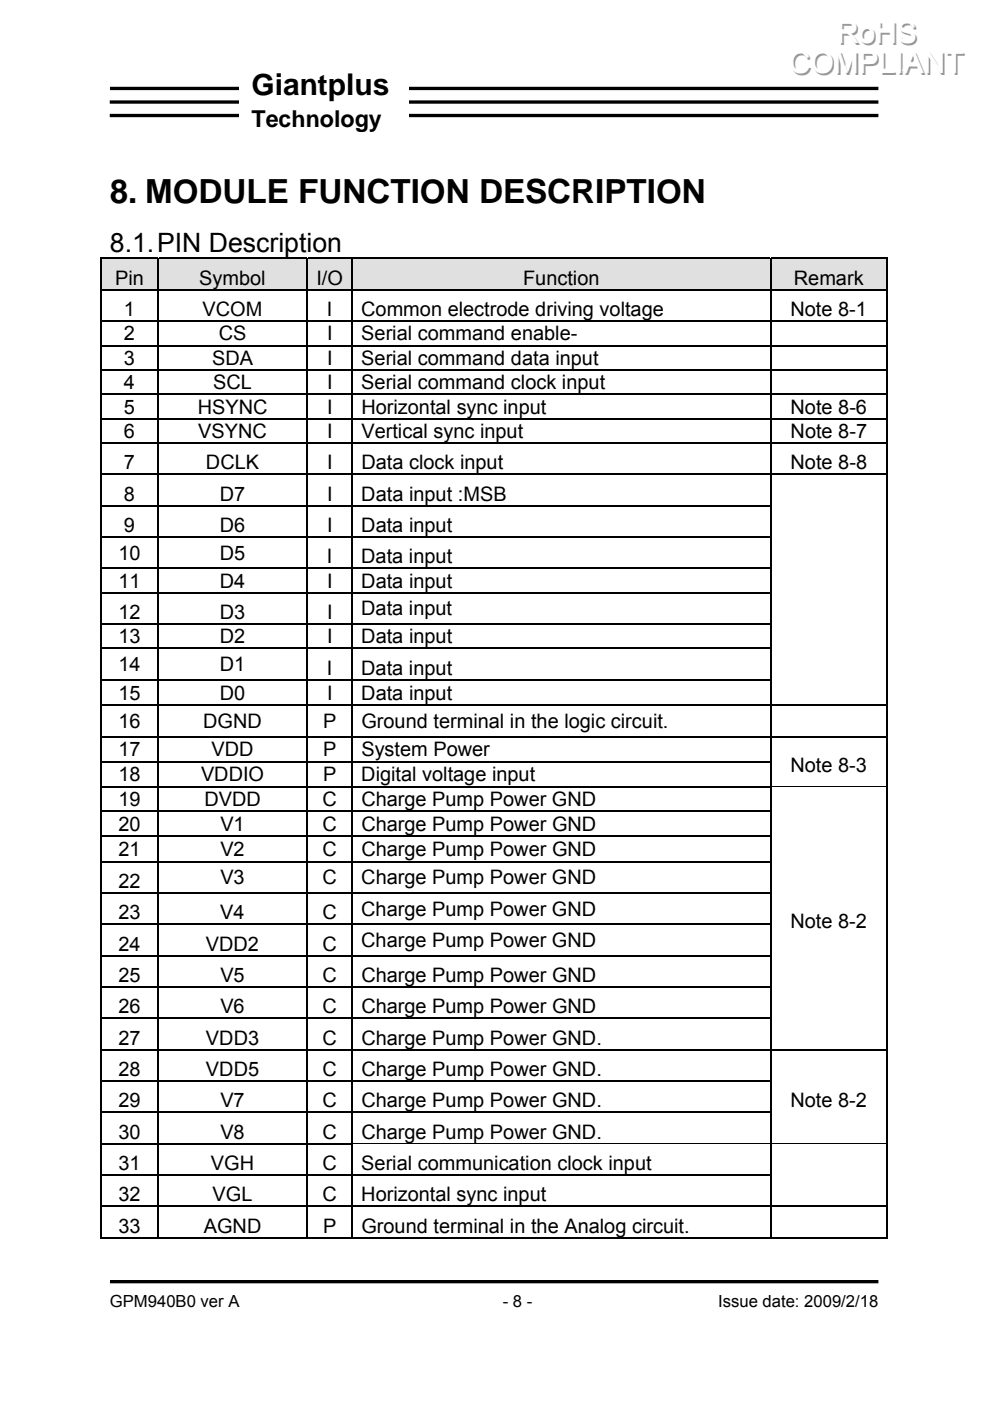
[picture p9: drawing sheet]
<svg xmlns="http://www.w3.org/2000/svg" width="210mm" height="297mm" viewBox="0 0 210 297" stroke-linecap="round" stroke-linejoin="round" font-family="sans-serif">
<defs><g id="words">
<text font-size="7" x="23.3" y="42.9">8. MODULE FUNCTION DESCRIPTION</text>
<g font-size="6.3" fill="#fff">
<text x="177.2" y="8.8">RoHS</text>
<text x="167" y="15.1">COMPLIANT</text>
</g>
<g font-size="6.3" fill="#9a9a9a">
<text x="177.9" y="9.5">RoHS</text>
<text x="167.7" y="15.8">COMPLIANT</text>
</g>
<text font-size="6.3" x="53.3" y="20.2">Giantplus</text>
<text font-size="5.7" x="23.3" y="53.5">8.1. PIN Description</text>
<text font-size="4.9" x="53.3" y="26.9">Technology</text>
<g font-size="4.2">
<text x="24.4" y="60.4">Pin</text>
<text x="42.3" y="60.4">Symbol</text>
<text x="67.1" y="60.4">I/O</text>
<text x="111" y="60.4">Function</text>
<text x="168.4" y="60.4">Remark</text>
<text x="26.3" y="67">1</text>
<text x="43" y="67">VCOM</text>
<text x="69.3" y="67">I</text>
<text x="76.6" y="67">Common electrode driving voltage</text>
<text x="167.7" y="67">Note 8-1</text>
<text x="26.3" y="72.2">2</text>
<text x="26.3" y="77.3">3</text>
<text x="45" y="77.3">SDA</text>
<text x="46.4" y="72.2">CS</text>
<text x="69.4" y="72.2">I</text>
<text x="69.4" y="77.3">I</text>
<text x="76.6" y="72.2">Serial command enable-</text>
<text x="76.6" y="77.3">Serial command data input</text>
<text x="26.3" y="82.5">4</text>
<text x="45.2" y="82.5">SCL</text>
<text x="69.4" y="82.5">I</text>
<text x="76.6" y="82.5">Serial command clock input</text>
<text x="26.3" y="87.7">5</text>
<text x="41.9" y="87.7">HSYNC</text>
<text x="69.4" y="87.7">I</text>
<text x="76.6" y="87.7">Horizontal sync input</text>
<text x="167.7" y="87.7">Note 8-6</text>
<text x="26.3" y="92.8">6</text>
<text x="42.1" y="92.8">VSYNC</text>
<text x="69.4" y="92.8">I</text>
<text x="76.6" y="92.8">Vertical sync input</text>
<text x="167.7" y="92.8">Note 8-7</text>
<text x="26.3" y="99.5">7</text>
<text x="43.7" y="99.5">DCLK</text>
<text x="69.4" y="99.5">I</text>
<text x="76.6" y="99.5">Data clock input</text>
<text x="167.7" y="99.5">Note 8-8</text>
<text x="26.3" y="106.1">8</text>
<text x="46.6" y="106.1">D7</text>
<text x="69.4" y="106.1">I</text>
<text x="76.6" y="106.1">Data input :MSB</text>
<text x="26.3" y="112.8">9</text>
<text x="46.6" y="112.8">D6</text>
<text x="69.4" y="112.8">I</text>
<text x="76.6" y="112.8">Data input</text>
<text x="25.1" y="118.7">10</text>
<text x="46.6" y="118.7">D5</text>
<text x="69.3" y="119.4">I</text>
<text x="76.6" y="119.4">Data input</text>
<text x="25.1" y="124.6">11</text>
<text x="46.6" y="124.6">D4</text>
<text x="69.4" y="124.6">I</text>
<text x="76.6" y="124.6">Data input</text>
<text x="25.1" y="131.2">12</text>
<text x="46.6" y="131.2">D3</text>
<text x="69.4" y="131.2">I</text>
<text x="76.6" y="130.5">Data input</text>
<text x="25.1" y="136.4">13</text>
<text x="46.6" y="136.4">D2</text>
<text x="69.4" y="136.4">I</text>
<text x="76.6" y="136.4">Data input</text>
<text x="25.1" y="142.3">14</text>
<text x="46.6" y="142.3">D1</text>
<text x="69.3" y="143">I</text>
<text x="76.6" y="143">Data input</text>
<text x="25.1" y="148.3">15</text>
<text x="46.6" y="148.3">D0</text>
<text x="69.4" y="148.3">I</text>
<text x="76.6" y="148.3">Data input</text>
<text x="25.1" y="154.4">16</text>
<text x="43.1" y="154.4">DGND</text>
<text x="68.6" y="154.4">P</text>
<text x="76.6" y="154.4">Ground terminal in the logic circuit.</text>
<text x="25.1" y="160.3">17</text>
<text x="44.9" y="160.3">VDD</text>
<text x="68.6" y="160.3">P</text>
<text x="76.7" y="160.3">System Power</text>
<text x="25.1" y="165.7">18</text>
<text x="42.6" y="165.7">VDDIO</text>
<text x="68.5" y="165.7">P</text>
<text x="76.6" y="165.7">Digital voltage input</text>
<text x="167.7" y="163.6">Note 8-3</text>
<text x="25.1" y="170.9">19</text>
<text x="43.4" y="170.9">DVDD</text>
<text x="68.4" y="170.9">C</text>
<text x="76.6" y="170.9">Charge Pump Power GND</text>
<text x="25.1" y="176.1">20</text>
<text x="46.7" y="176.1">V1</text>
<text x="68.4" y="176.1">C</text>
<text x="76.6" y="176.1">Charge Pump Power GND</text>
<text x="25.1" y="181.4">21</text>
<text x="46.7" y="181.4">V2</text>
<text x="68.4" y="181.4">C</text>
<text x="76.6" y="181.4">Charge Pump Power GND</text>
<text x="25.1" y="188.2">22</text>
<text x="46.7" y="187.5">V3</text>
<text x="68.4" y="187.5">C</text>
<text x="76.6" y="187.5">Charge Pump Power GND</text>
<text x="25.1" y="194.9">23</text>
<text x="46.7" y="194.9">V4</text>
<text x="68.4" y="194.9">C</text>
<text x="76.6" y="194.1">Charge Pump Power GND</text>
<text x="167.7" y="196.8">Note 8-2</text>
<text x="25.1" y="201.5">24</text>
<text x="43.7" y="201.5">VDD2</text>
<text x="68.4" y="201.5">C</text>
<text x="76.6" y="200.8">Charge Pump Power GND</text>
<text x="25.1" y="208.2">25</text>
<text x="46.7" y="208.2">V5</text>
<text x="68.4" y="208.2">C</text>
<text x="76.6" y="208.2">Charge Pump Power GND</text>
<text x="25.1" y="214.8">26</text>
<text x="46.7" y="214.8">V6</text>
<text x="68.4" y="214.8">C</text>
<text x="76.6" y="214.8">Charge Pump Power GND</text>
<text x="25.1" y="221.5">27</text>
<text x="43.7" y="221.5">VDD3</text>
<text x="68.4" y="221.5">C</text>
<text x="76.6" y="221.5">Charge Pump Power GND.</text>
<text x="25.1" y="228.1">28</text>
<text x="43.7" y="228.1">VDD5</text>
<text x="68.4" y="228.1">C</text>
<text x="76.6" y="228.1">Charge Pump Power GND.</text>
<text x="25.1" y="234.8">29</text>
<text x="46.7" y="234.8">V7</text>
<text x="68.4" y="234.8">C</text>
<text x="76.6" y="234.8">Charge Pump Power GND.</text>
<text x="167.7" y="234.6">Note 8-2</text>
<text x="25.1" y="241.4">30</text>
<text x="46.7" y="241.4">V8</text>
<text x="68.4" y="241.4">C</text>
<text x="76.6" y="241.4">Charge Pump Power GND.</text>
<text x="25.1" y="248.1">31</text>
<text x="44.7" y="248.1">VGH</text>
<text x="68.4" y="248.1">C</text>
<text x="76.6" y="248.1">Serial communication clock input</text>
<text x="25.1" y="254.7">32</text>
<text x="45.1" y="254.7">VGL</text>
<text x="68.4" y="254.7">C</text>
<text x="76.6" y="254.7">Horizontal sync input</text>
<text x="25.1" y="261.3">33</text>
<text x="43.2" y="261.3">AGND</text>
<text x="68.6" y="261.3">P</text>
<text x="76.6" y="261.3">Ground terminal in the Analog circuit.</text>
</g>
<g font-size="3.5">
<text x="23.3" y="277.2">GPM940B0 ver A</text>
<text x="106.6" y="277.2">- 8 -</text>
<text x="152.3" y="277.2">Issue date: 2009/2/18</text>
</g>
</g></defs>
<path d="M23.3 18.8h163M23.3 21.6h163M23.3 24.5h163" fill="none" stroke="#000" stroke-width=".71" stroke-linecap="butt"/>
<path d="M50.8 13h36v17.2h-36z" fill="#fff"/>
<path d="M23.3 271.7h163" fill="none" stroke="#000" stroke-width=".71" stroke-linecap="butt"/>
<g fill="#e0e0e0">
<path d="M21.5 54.9h11.9v6.4h-11.9z"/>
<path d="M23.3 54.9h8.3v6.4h-8.3z"/>
<path d="M33.6 54.9h31.4v6.4h-31.4z"/>
<path d="M35.4 54.9h27.8v6.4h-27.8z"/>
<path d="M65.3 54.9h9.3v6.4h-9.3z"/>
<path d="M67.1 54.9h5.7v6.4h-5.7z"/>
<path d="M74.8 54.9h88.5v6.4h-88.5z"/>
<path d="M76.6 54.9h84.9v6.4h-84.9z"/>
<path d="M163.6 54.9h24.4v6.4h-24.4z"/>
<path d="M165.3 54.9h20.9v6.4h-20.9z"/>
</g>
<g fill="#000">
<path d="M21.3 54.7h.2v.2h-.2zM33.4 54.7h.2v.2h-.2zM65 54.7h.3v.2h-.3zM74.6 54.7h.2v.2h-.2zM163.3 54.7h.3v.2h-.3zM188 54.7h.3v.2h-.3zM21.3 61.3h.2v.3h-.2zM21.3 68h.2v.2h-.2zM21.3 73.1h.2v.3h-.2zM21.3 78.3h.2v.3h-.2zM33.4 61.3h.2v.3h-.2zM33.4 68h.2v.2h-.2z"/>
<path d="M33.4 73.1h.2v.3h-.2zM33.4 78.3h.2v.3h-.2zM65 61.3h.3v.3h-.3zM65 68h.3v.2h-.3zM65 73.1h.3v.3h-.3zM65 78.3h.3v.3h-.3zM74.6 61.3h.2v.3h-.2zM74.6 68h.2v.2h-.2zM74.6 73.1h.2v.3h-.2zM74.6 78.3h.2v.3h-.2zM163.3 61.3h.3v.3h-.3zM163.3 68h.3v.2h-.3z"/>
<path d="M163.3 73.1h.3v.3h-.3zM163.3 78.3h.3v.3h-.3zM188 61.3h.3v.3h-.3zM188 68h.3v.2h-.3zM188 73.1h.3v.3h-.3zM188 78.3h.3v.3h-.3zM21.3 83.5h.2v.2h-.2zM21.3 88.6h.2v.3h-.2zM21.3 93.8h.2v.3h-.2zM33.4 83.5h.2v.2h-.2zM33.4 88.6h.2v.3h-.2zM33.4 93.8h.2v.3h-.2z"/>
<path d="M65 83.5h.3v.2h-.3zM65 88.6h.3v.3h-.3zM65 93.8h.3v.3h-.3zM74.6 83.5h.2v.2h-.2zM74.6 88.6h.2v.3h-.2zM74.6 93.8h.2v.3h-.2zM163.3 83.5h.3v.2h-.3zM163.3 88.6h.3v.3h-.3zM163.3 93.8h.3v.3h-.3zM188 83.5h.3v.2h-.3zM188 88.6h.3v.3h-.3zM188 93.8h.3v.3h-.3z"/>
<path d="M21.3 100.4h.2v.3h-.2zM21.3 107.1h.2v.3h-.2zM21.3 113.7h.2v.3h-.2zM33.4 100.4h.2v.3h-.2zM33.4 107.1h.2v.3h-.2zM33.4 113.7h.2v.3h-.2zM65 100.4h.3v.3h-.3zM65 107.1h.3v.3h-.3zM65 113.7h.3v.3h-.3zM74.6 100.4h.2v.3h-.2zM74.6 107.1h.2v.3h-.2zM74.6 113.7h.2v.3h-.2z"/>
<path d="M163.3 100.4h.3v.3h-.3zM163.3 107.1h.3v.3h-.3zM163.3 113.7h.3v.3h-.3zM188 100.4h.3v.3h-.3zM188 107.1h.3v.3h-.3zM188 113.7h.3v.3h-.3zM21.3 120.4h.2v.2h-.2zM21.3 125.5h.2v.3h-.2zM21.3 132.2h.2v.3h-.2zM21.3 137.4h.2v.2h-.2zM33.4 120.4h.2v.2h-.2zM33.4 125.5h.2v.3h-.2z"/>
<path d="M33.4 132.2h.2v.3h-.2zM33.4 137.4h.2v.2h-.2zM65 120.4h.3v.2h-.3zM65 125.5h.3v.3h-.3zM65 132.2h.3v.3h-.3zM65 137.4h.3v.2h-.3zM74.6 120.4h.2v.2h-.2zM74.6 125.5h.2v.3h-.2zM74.6 132.2h.2v.3h-.2zM74.6 137.4h.2v.2h-.2zM163.3 120.4h.3v.2h-.3zM163.3 125.5h.3v.3h-.3z"/>
<path d="M163.3 132.2h.3v.3h-.3zM163.3 137.4h.3v.2h-.3zM188 120.4h.3v.2h-.3zM188 125.5h.3v.3h-.3zM188 132.2h.3v.3h-.3zM188 137.4h.3v.2h-.3zM21.3 144h.2v.3h-.2zM21.3 149.4h.2v.3h-.2zM21.3 156.1h.2v.3h-.2zM33.4 144h.2v.3h-.2zM33.4 149.4h.2v.3h-.2zM33.4 156.1h.2v.3h-.2z"/>
<path d="M65 144h.3v.3h-.3zM65 149.4h.3v.3h-.3zM65 156.1h.3v.3h-.3zM74.6 144h.2v.3h-.2zM74.6 149.4h.2v.3h-.2zM74.6 156.1h.2v.3h-.2zM163.3 144h.3v.3h-.3zM163.3 149.4h.3v.3h-.3zM163.3 156.1h.3v.3h-.3zM188 144h.3v.3h-.3zM188 149.4h.3v.3h-.3zM188 156.1h.3v.3h-.3z"/>
<path d="M21.3 161.4h.2v.2h-.2zM21.3 166.7h.2v.3h-.2zM21.3 171.9h.2v.3h-.2zM21.3 177.1h.2v.2h-.2zM33.4 161.4h.2v.2h-.2zM33.4 166.7h.2v.3h-.2zM33.4 171.9h.2v.3h-.2zM33.4 177.1h.2v.2h-.2zM65 161.4h.3v.2h-.3zM65 166.7h.3v.3h-.3zM65 171.9h.3v.3h-.3zM65 177.1h.3v.2h-.3z"/>
<path d="M74.6 161.4h.2v.2h-.2zM74.6 166.7h.2v.3h-.2zM74.6 171.9h.2v.3h-.2zM74.6 177.1h.2v.2h-.2zM163.3 161.4h.3v.2h-.3zM163.3 166.7h.3v.3h-.3zM163.3 171.9h.3v.3h-.3zM163.3 177.1h.3v.2h-.3zM188 161.4h.3v.2h-.3zM188 166.7h.3v.3h-.3zM188 171.9h.3v.3h-.3zM188 177.1h.3v.2h-.3z"/>
<path d="M21.3 182.5h.2v.3h-.2zM21.3 189.2h.2v.3h-.2zM21.3 195.8h.2v.3h-.2zM33.4 182.5h.2v.3h-.2zM33.4 189.2h.2v.3h-.2zM33.4 195.8h.2v.3h-.2zM65 182.5h.3v.3h-.3zM65 189.2h.3v.3h-.3zM65 195.8h.3v.3h-.3zM74.6 182.5h.2v.3h-.2zM74.6 189.2h.2v.3h-.2zM74.6 195.8h.2v.3h-.2z"/>
<path d="M163.3 182.5h.3v.3h-.3zM163.3 189.2h.3v.3h-.3zM163.3 195.8h.3v.3h-.3zM188 182.5h.3v.3h-.3zM188 189.2h.3v.3h-.3zM188 195.8h.3v.3h-.3zM21.3 202.5h.2v.3h-.2zM21.3 209.1h.2v.3h-.2zM21.3 215.8h.2v.2h-.2zM33.4 202.5h.2v.3h-.2zM33.4 209.1h.2v.3h-.2zM33.4 215.8h.2v.2h-.2z"/>
<path d="M65 202.5h.3v.3h-.3zM65 209.1h.3v.3h-.3zM65 215.8h.3v.2h-.3zM74.6 202.5h.2v.3h-.2zM74.6 209.1h.2v.3h-.2zM74.6 215.8h.2v.2h-.2zM163.3 202.5h.3v.3h-.3zM163.3 209.1h.3v.3h-.3zM163.3 215.8h.3v.2h-.3zM188 202.5h.3v.3h-.3zM188 209.1h.3v.3h-.3zM188 215.8h.3v.2h-.3z"/>
<path d="M21.3 222.4h.2v.3h-.2zM21.3 229.1h.2v.2h-.2zM21.3 235.7h.2v.3h-.2zM33.4 222.4h.2v.3h-.2zM33.4 229.1h.2v.2h-.2zM33.4 235.7h.2v.3h-.2zM65 222.4h.3v.3h-.3zM65 229.1h.3v.2h-.3zM65 235.7h.3v.3h-.3zM74.6 222.4h.2v.3h-.2zM74.6 229.1h.2v.2h-.2zM74.6 235.7h.2v.3h-.2z"/>
<path d="M163.3 222.4h.3v.3h-.3zM163.3 229.1h.3v.2h-.3zM163.3 235.7h.3v.3h-.3zM188 222.4h.3v.3h-.3zM188 229.1h.3v.2h-.3zM188 235.7h.3v.3h-.3zM21.3 242.4h.2v.2h-.2zM21.3 249h.2v.3h-.2zM21.3 255.7h.2v.2h-.2zM33.4 242.4h.2v.2h-.2zM33.4 249h.2v.3h-.2zM33.4 255.7h.2v.2h-.2z"/>
<path d="M65 242.4h.3v.2h-.3zM65 249h.3v.3h-.3zM65 255.7h.3v.2h-.3zM74.6 242.4h.2v.2h-.2zM74.6 249h.2v.3h-.2zM74.6 255.7h.2v.2h-.2zM163.3 242.4h.3v.2h-.3zM163.3 249h.3v.3h-.3zM163.3 255.7h.3v.2h-.3zM188 242.4h.3v.2h-.3zM188 249h.3v.3h-.3zM188 255.7h.3v.2h-.3z"/>
<path d="M188 262.3h.3v.3h-.3z"/>
</g>
<g fill="none" stroke="#000" stroke-width=".25">
<path d="M21.3 54.8h12.1M21.4 54.9v6.4M33.5 54.9v6.4M33.6 54.8h31.4M65.2 54.9v6.4M65.3 54.8h9.3M74.7 54.9v6.4M74.8 54.8h88.5M163.4 54.9v6.4M163.6 54.8h24.4M188.2 54.9v6.4M21.4 61.6v6.4"/>
<path d="M21.4 68.2v4.9M21.4 73.4v4.9M21.4 78.6v4.9M21.5 61.4h11.9M21.5 68.1h11.9M21.5 73.3h11.9M21.5 78.4h11.9M33.5 61.6v6.4M33.5 68.2v4.9M33.5 73.4v4.9M33.5 78.6v4.9M33.6 61.4h31.4"/>
<path d="M33.6 68.1h31.4M33.6 73.3h31.4M33.6 78.4h31.4M65.2 61.6v6.4M65.2 68.2v4.9M65.2 73.4v4.9M65.2 78.6v4.9M65.3 61.4h9.3M65.3 68.1h9.3M65.3 73.3h9.3M65.3 78.4h9.3M74.7 61.6v6.4"/>
<path d="M74.7 68.2v4.9M74.7 73.4v4.9M74.7 78.6v4.9M74.8 61.4h88.5M74.8 68.1h88.5M74.8 73.3h88.5M74.8 78.4h88.5M163.4 61.6v6.4M163.4 68.2v4.9M163.4 73.4v4.9M163.4 78.6v4.9M163.6 61.4h24.4"/>
<path d="M163.6 68.1h24.4M163.6 73.3h24.4M163.6 78.4h24.4M188.2 61.6v6.4M188.2 68.2v4.9M188.2 73.4v4.9M188.2 78.6v4.9M21.4 83.7v4.9M21.4 88.9v4.9M21.4 94.1v6.3M21.5 83.6h11.9M21.5 88.8h11.9"/>
<path d="M21.5 93.9h11.9M33.5 83.7v4.9M33.5 88.9v4.9M33.5 94.1v6.3M33.6 83.6h31.4M33.6 88.8h31.4M33.6 93.9h31.4M65.2 83.7v4.9M65.2 88.9v4.9M65.2 94.1v6.3M65.3 83.6h9.3M65.3 88.8h9.3"/>
<path d="M65.3 93.9h9.3M74.7 83.7v4.9M74.7 88.9v4.9M74.7 94.1v6.3M74.8 83.6h88.5M74.8 88.8h88.5M74.8 93.9h88.5M163.4 83.7v4.9M163.4 88.9v4.9M163.4 94.1v6.3M163.6 83.6h24.4M163.6 88.8h24.4"/>
<path d="M163.6 93.9h24.4M188.2 83.7v4.9M188.2 88.9v4.9M188.2 94.1v6.3M21.4 100.7v6.4M21.4 107.4v6.3M21.4 114v6.4M21.5 100.6h11.9M21.5 107.2h11.9M21.5 113.9h11.9M33.5 100.7v6.4M33.5 107.4v6.3"/>
<path d="M33.5 114v6.4M33.6 100.6h31.4M33.6 107.2h31.4M33.6 113.9h31.4M65.2 100.7v6.4M65.2 107.4v6.3M65.2 114v6.4M65.3 100.6h9.3M65.3 107.2h9.3M65.3 113.9h9.3M74.7 100.7v6.4M74.7 107.4v6.3"/>
<path d="M74.7 114v6.4M74.8 100.6h88.5M74.8 107.2h88.5M74.8 113.9h88.5M163.4 100.7v6.4M163.4 107.4v6.3M163.4 114v6.4M163.6 100.6h24.4M188.2 100.7v6.4M188.2 107.4v6.3M188.2 114v6.4M21.4 120.6v4.9"/>
<path d="M21.4 125.8v6.4M21.4 132.5v4.9M21.4 137.6v6.4M21.5 120.5h11.9M21.5 125.7h11.9M21.5 132.3h11.9M21.5 137.5h11.9M33.5 120.6v4.9M33.5 125.8v6.4M33.5 132.5v4.9M33.5 137.6v6.4M33.6 120.5h31.4"/>
<path d="M33.6 125.7h31.4M33.6 132.3h31.4M33.6 137.5h31.4M65.2 120.6v4.9M65.2 125.8v6.4M65.2 132.5v4.9M65.2 137.6v6.4M65.3 120.5h9.3M65.3 125.7h9.3M65.3 132.3h9.3M65.3 137.5h9.3M74.7 120.6v4.9"/>
<path d="M74.7 125.8v6.4M74.7 132.5v4.9M74.7 137.6v6.4M74.8 120.5h88.5M74.8 125.7h88.5M74.8 132.3h88.5M74.8 137.5h88.5M163.4 120.6v4.9M163.4 125.8v6.4M163.4 132.5v4.9M163.4 137.6v6.4M188.2 120.6v4.9"/>
<path d="M188.2 125.8v6.4M188.2 132.5v4.9M188.2 137.6v6.4M21.4 144.3v5.1M21.4 149.7v6.4M21.4 156.4v5M21.5 144.1h11.9M21.5 149.6h11.9M21.5 156.2h11.9M33.5 144.3v5.1M33.5 149.7v6.4M33.5 156.4v5"/>
<path d="M33.6 144.1h31.4M33.6 149.6h31.4M33.6 156.2h31.4M65.2 144.3v5.1M65.2 149.7v6.4M65.2 156.4v5M65.3 144.1h9.3M65.3 149.6h9.3M65.3 156.2h9.3M74.7 144.3v5.1M74.7 149.7v6.4M74.7 156.4v5"/>
<path d="M74.8 144.1h88.5M74.8 149.6h88.5M74.8 156.2h88.5M163.4 144.3v5.1M163.4 149.7v6.4M163.4 156.4v5M163.6 149.6h24.4M163.6 156.2h24.4M188.2 144.3v5.1M188.2 149.7v6.4M188.2 156.4v5M21.4 161.6v5.1"/>
<path d="M21.4 167v4.9M21.4 172.2v4.9M21.4 177.3v5.2M21.5 161.5h11.9M21.5 166.9h11.9M21.5 172h11.9M21.5 177.2h11.9M33.5 161.6v5.1M33.5 167v4.9M33.5 172.2v4.9M33.5 177.3v5.2M33.6 161.5h31.4"/>
<path d="M33.6 166.9h31.4M33.6 172h31.4M33.6 177.2h31.4M65.2 161.6v5.1M65.2 167v4.9M65.2 172.2v4.9M65.2 177.3v5.2M65.3 161.5h9.3M65.3 166.9h9.3M65.3 172h9.3M65.3 177.2h9.3M74.7 161.6v5.1"/>
<path d="M74.7 167v4.9M74.7 172.2v4.9M74.7 177.3v5.2M74.8 161.5h88.5M74.8 166.9h88.5M74.8 172h88.5M74.8 177.2h88.5M163.4 161.6v5.1M163.4 167v4.9M163.4 172.2v4.9M163.4 177.3v5.2M188.2 161.6v5.1"/>
<path d="M188.2 167v4.9M188.2 172.2v4.9M188.2 177.3v5.2M21.4 182.8v6.4M21.4 189.5v6.3M21.4 196.1v6.4M21.5 182.7h11.9M21.5 189.3h11.9M21.5 196h11.9M33.5 182.8v6.4M33.5 189.5v6.3M33.5 196.1v6.4"/>
<path d="M33.6 182.7h31.4M33.6 189.3h31.4M33.6 196h31.4M65.2 182.8v6.4M65.2 189.5v6.3M65.2 196.1v6.4M65.3 182.7h9.3M65.3 189.3h9.3M65.3 196h9.3M74.7 182.8v6.4M74.7 189.5v6.3M74.7 196.1v6.4"/>
<path d="M74.8 182.7h88.5M74.8 189.3h88.5M74.8 196h88.5M163.4 182.8v6.4M163.4 189.5v6.3M163.4 196.1v6.4M188.2 182.8v6.4M188.2 189.5v6.3M188.2 196.1v6.4M21.4 202.8v6.3M21.4 209.4v6.4M21.4 216v6.4"/>
<path d="M21.5 202.6h11.9M21.5 209.3h11.9M21.5 215.9h11.9M33.5 202.8v6.3M33.5 209.4v6.4M33.5 216v6.4M33.6 202.6h31.4M33.6 209.3h31.4M33.6 215.9h31.4M65.2 202.8v6.3M65.2 209.4v6.4M65.2 216v6.4"/>
<path d="M65.3 202.6h9.3M65.3 209.3h9.3M65.3 215.9h9.3M74.7 202.8v6.3M74.7 209.4v6.4M74.7 216v6.4M74.8 202.6h88.5M74.8 209.3h88.5M74.8 215.9h88.5M163.4 202.8v6.3M163.4 209.4v6.4M163.4 216v6.4"/>
<path d="M188.2 202.8v6.3M188.2 209.4v6.4M188.2 216v6.4M21.4 222.7v6.4M21.4 229.3v6.4M21.4 236v6.4M21.5 222.5h11.9M21.5 229.2h11.9M21.5 235.8h11.9M33.5 222.7v6.4M33.5 229.3v6.4M33.5 236v6.4"/>
<path d="M33.6 222.5h31.4M33.6 229.2h31.4M33.6 235.8h31.4M65.2 222.7v6.4M65.2 229.3v6.4M65.2 236v6.4M65.3 222.5h9.3M65.3 229.2h9.3M65.3 235.8h9.3M74.7 222.7v6.4M74.7 229.3v6.4M74.7 236v6.4"/>
<path d="M74.8 222.5h88.5M74.8 229.2h88.5M74.8 235.8h88.5M163.4 222.7v6.4M163.4 229.3v6.4M163.4 236v6.4M163.6 222.5h24.4M188.2 222.7v6.4M188.2 229.3v6.4M188.2 236v6.4M21.4 242.6v6.4M21.4 249.3v6.4"/>
<path d="M21.4 255.9v6.7M21.5 242.5h11.9M21.5 249.1h11.9M21.5 255.8h11.9M33.5 242.6v6.4M33.5 249.3v6.4M33.5 255.9v6.7M33.6 242.5h31.4M33.6 249.1h31.4M33.6 255.8h31.4M65.2 242.6v6.4M65.2 249.3v6.4"/>
<path d="M65.2 255.9v6.7M65.3 242.5h9.3M65.3 249.1h9.3M65.3 255.8h9.3M74.7 242.6v6.4M74.7 249.3v6.4M74.7 255.9v6.7M74.8 249.1h88.5M74.8 255.8h88.5M163.4 242.6v6.4M163.4 249.3v6.4M163.4 255.9v6.7"/>
<path d="M163.6 255.8h24.4M188.2 242.6v6.4M188.2 249.3v6.4M188.2 255.9v6.7M21.3 262.4h12.1M33.6 262.4h31.4M65.3 262.4h9.3M74.8 262.4h88.5M163.6 262.4h24.4"/>
</g>
<path d="M21.5 54.9h11.9M33.6 54.9h31.4M65.3 54.9h9.3M74.8 54.9h88.5M163.6 54.9h24.4" fill="none" stroke="#e0e0e0" stroke-width=".21"/>
<path d="M163.6 166.8h24.4M74.8 242.4h88.5M163.6 242.4h24.4" fill="none" stroke="#000" stroke-width=".21"/>
<use href="#words"/>
</svg>
